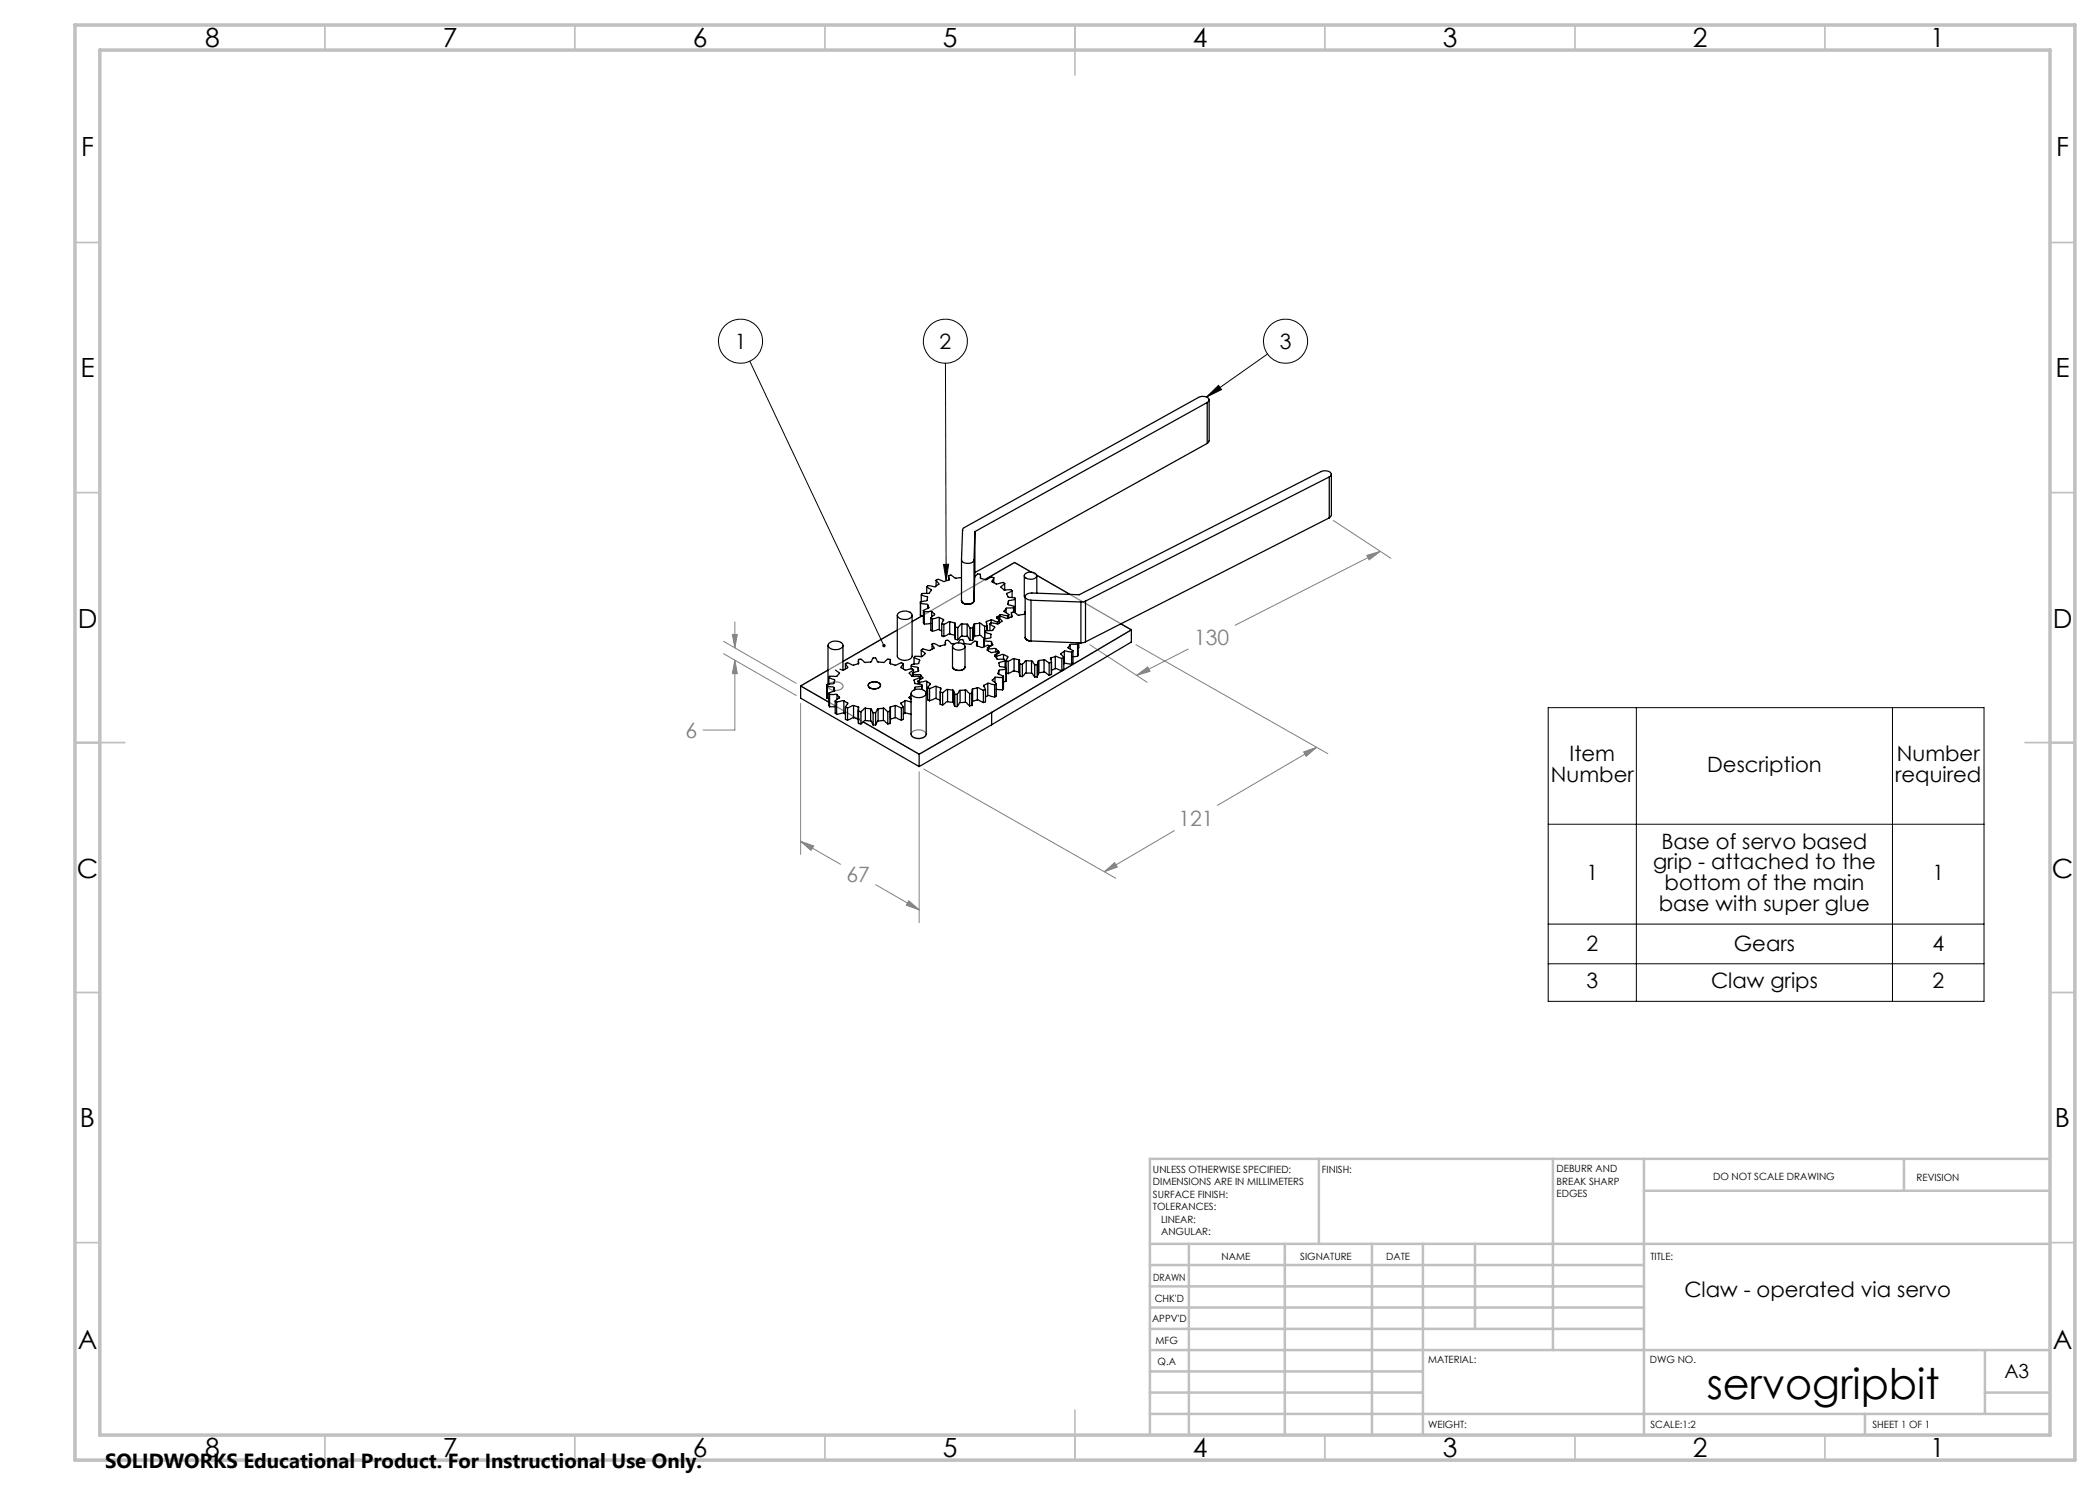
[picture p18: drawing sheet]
<svg xmlns="http://www.w3.org/2000/svg" width="420mm" height="297mm" viewBox="0 0 420 297" stroke-linecap="round" stroke-linejoin="round" font-family="sans-serif">
<defs><g id="words">
<text font-size="8.5" x="341.3" y="279.7">servogripbit</text>
<g font-size="5.3">
<text x="41" y="9.5">8</text>
<text x="88.5" y="9.5">7</text>
<text x="138.5" y="9.5">6</text>
<text x="188.5" y="9.5">5</text>
<text x="238.5" y="9.5">4</text>
<text x="288.5" y="9.5">3</text>
<text x="338.5" y="9.5">2</text>
<text x="386" y="9.5">1</text>
<text x="16.2" y="31.2">F</text>
<text x="411.2" y="31.2">F</text>
<text x="16.1" y="75.5">E</text>
<text x="411.1" y="75.5">E</text>
<text x="15.5" y="125.5">D</text>
<text x="410.5" y="125.5">D</text>
<text x="15.4" y="175.5">C</text>
<text x="410.4" y="175.5">C</text>
<text x="16" y="225.5">B</text>
<text x="411" y="225.5">B</text>
<text x="15.5" y="269.7">A</text>
<text x="410.5" y="269.7">A</text>
<text x="41" y="291.5">8</text>
<text x="88.5" y="291.5">7</text>
<text x="138.5" y="291.5">6</text>
<text x="188.5" y="291.5">5</text>
<text x="238.5" y="291.5">4</text>
<text x="288.5" y="291.5">3</text>
<text x="338.5" y="291.5">2</text>
<text x="386" y="291.5">1</text>
</g>
<g font-size="4.2">
<text x="146.9" y="69.7">1</text>
<text x="187.9" y="69.7">2</text>
<text x="256" y="69.7">3</text>
<text x="313.9" y="152.3">Item</text>
<text x="341.4" y="154.3">Description</text>
<text x="379.4" y="152.3">Number</text>
<text x="310.2" y="156.4">Number</text>
<text x="379" y="156.4">required</text>
<text x="330.6" y="173.9">grip - attached to the</text>
<text x="332.3" y="169.7">Base of servo based</text>
<text x="317.3" y="175.9">1</text>
<text x="332.9" y="178.1">bottom of the main</text>
<text x="386.5" y="175.9">1</text>
<text x="331.8" y="182.2">base with super glue</text>
<text x="317.3" y="190.3">2</text>
<text x="346.8" y="190.3">Gears</text>
<text x="386.5" y="190.3">4</text>
<text x="317.3" y="197.6">3</text>
<text x="342.2" y="197.6">Claw grips</text>
<text x="386.5" y="197.6">2</text>
<text x="336.9" y="259.3">Claw - operated via servo</text>
</g>
<g font-size="4.2" fill="#808080">
<text x="238.8" y="129">130</text>
<text x="137.1" y="147.6">6</text>
<text x="235.7" y="165.2">121</text>
<text x="169.3" y="176.5">67</text>
</g>
<text font-size="4.1" x="21" y="293.7">SOLIDWORKS Educational Product. For Instructional Use Only.</text>
<text font-size="3.9" x="400.9" y="275.5">A3</text>
<g font-size="2">
<text x="230.6" y="234.6">UNLESS OTHERWISE SPECIFIED:</text>
<text x="230.6" y="237.1">DIMENSIONS ARE IN MILLIMETERS</text>
<text x="230.6" y="239.6">SURFACE FINISH:</text>
<text x="264.4" y="234.6">FINISH:</text>
<text x="311.3" y="234.5">DEBURR AND</text>
<text x="311.3" y="237">BREAK SHARP</text>
<text x="311.3" y="239.5">EDGES</text>
<text x="342.6" y="236">DO NOT SCALE DRAWING</text>
<text x="383.3" y="236.2">REVISION</text>
<text x="230.6" y="242.1">TOLERANCES:</text>
<text x="232.2" y="244.6">LINEAR:</text>
<text x="232.2" y="247.1">ANGULAR:</text>
<text x="244.3" y="252">NAME</text>
<text x="260" y="251.9">SIGNATURE</text>
<text x="277.2" y="251.9">DATE</text>
<text x="330.1" y="251.9">TITLE:</text>
<text x="230.6" y="256.1">DRAWN</text>
<text x="230.9" y="260.3">CHK'D</text>
<text x="230.4" y="264.4">APPV'D</text>
<text x="231.1" y="268.8">MFG</text>
<text x="231.5" y="273">Q.A</text>
<text x="285.6" y="272.5">MATERIAL:</text>
<text x="330" y="272.5">DWG NO.</text>
<text x="285.6" y="285.5">WEIGHT:</text>
<text x="330.1" y="285.6">SCALE:1:2</text>
<text x="374.5" y="285.6">SHEET 1 OF 1</text>
</g>
</g></defs>
<g fill="none" stroke="#808080" stroke-width=".2">
<path d="M266.7 104.1l11.5 7.6M273.4 111.1l2.6-.8-2.2 1.7zM276 110.3l-29 14.8M144.7 128.3l14.5 8.4M144.7 130.7l14.5 8.4M146.5 126.9h1l-.5 2.7zM147 132l.5 2.7h-1zM147 124.4v5.2M147 132v14h-6.4M217.9 128.9l11.5 7.6M227.2 128.9l38.4 21.8M227.3 135.1l2.3-1.7 .4 .9z"/>
<path d="M237.6 129.8l-10.3 5.3M160.1 140.7v30.2M183.8 154.3v30.2M184.7 153.8l38.4 21.8M260.7 150.4l2.6-.9-2.1 1.8zM263.3 149.5l-19.8 11.6M160.1 168.3l2.6 .9-.5 .9zM160.1 168.3l8 4.6M175.2 176.9l8.6 5.1M220.9 174.3l2-1.8 .5 .9zM234.9 166.1l-14 8.2M181.8 180.2l2 1.8-2.5-1z"/>
</g>
<path d="M160.1 137.2l42.8-24.7 23.4 13.5-28 16.5-14.5 8.3zM165.8 136.8a1.89 1.89 0 0 1 2.8 .4 1.41 1.41 0 0 1-1.9 .9l-.6-.2a.62 .62 0 0 1-.3-1.1zM182.4 146.4a1.89 1.89 0 0 1 2.8 .4 1.41 1.41 0 0 1-1.9 .9l-.7-.3a.63 .63 0 0 1-.2-1z" fill="none" stroke="#808080" stroke-width=".25"/>
<g fill="none" stroke="#000" stroke-width=".2">
<path d="M150 72.2l26.8 56.9M189.1 72.6l.1 43.6M241.3 79.4l2.4-2.3 .6 .8zM253.5 70.8l-12.2 8.6M188.7 112.9h1l-.5 3.3zM309.6 141.5h87.2v58.8h-87.2zM327.3 141.5v58.8M378.5 141.5v58.8M309.6 164.8h87.2M309.6 184.8h87.2M309.6 192.8h87.2"/>
<circle cx="148.1" cy="68.2" r="4.4"/>
<circle cx="189.1" cy="68.2" r="4.4"/>
<circle cx="257.1" cy="68.2" r="4.4"/>
</g>
<g fill="none" stroke="#c0c0c0" stroke-width=".35">
<path d="M65 5v5M115 5v5M165 5v5M215 5v10M265 5v5M315 5v5M365 5v5M15 48.5h5M410 48.5h5M15 98.5h5M410 98.5h5M15 148.5h10"/>
<path d="M405 148.5h10M15 198.5h5M410 198.5h5M15 248.5h5M410 248.5h5M65 287v5M115 287v5M165 287v5M215 282v10M265 287v5M315 287v5M365 287v5"/>
</g>
<g fill="none" stroke="#c0c0c0" stroke-width=".5">
<path d="M263.8 231.8v17M310.6 231.8v38.2M328.8 231.8v55.2M328.8 238.2h81.2M380.8 231.8v6.4M410 231.8h-180v55.2M230 248.8h180M230 257.3h98.8M230 253h98.8M237.8 248.8v38.2M257 248.8v38.2M274.4 248.8v38.2"/>
<path d="M284.6 248.8v38.2M295 248.8v17M230 265.8h98.8M230 261.5h98.8M230 278.5h54.6M230 274.3h54.6M230 270h180M397 278.5h13M397 270v12.8M230 282.8h180M373 282.8v4.2"/>
</g>
<path d="M15 5h400v287h-400zM20 10h390v277h-390z" fill="none" stroke="#c0c0c0" stroke-width=".7"/>
<path d="M220.9 174.3l2-1.8 .5 .9zM260.7 150.4l2.6-.9-2.1 1.8zM160.1 168.3l2.6 .9-.5 .9zM181.8 180.2l2 1.8-2.5-1zM146.5 126.9h1l-.5 2.7zM147 132l.5 2.7h-1zM227.3 135.1l2.3-1.7 .4 .9zM273.4 111.1l2.6-.8-2.2 1.7z" fill="#808080"/>
<path d="M241.3 79.4l2.4-2.3 .6 .8zM188.7 112.9h1l-.5 3.3zM176.5 128.9a.35 .35 0 0 0 0 .4 .35 .35 0 0 0 .5 .1l-.2-.3 .2 .3 .1-.1a.34 .34 0 0 0-.1-.4 .34 .34 0 0 0-.5 0z" fill="#000"/>
<g fill="none" stroke="#000" stroke-width=".25">
<path d="M241.8 80v8.2l-.4 .5M241.4 80.5l.4-.4a.78 .78 0 0 0-.9-.8l-1.2 .2-46.9 26-.3 .4-.2 6.1M241.4 80.5l-46.4 25.8M241.4 80.5v8.2M241.4 88.7l-46.4 25.8M265.9 95.4a.53 .53 0 0 0 .2-.9 1.9 1.9 0 0 0-1.9-.2l-48.4 24.7-9.4-.4a1.12 1.12 0 0 0-1.4 .8 1.24 1.24 0 0 0 1.2 .6M265.9 95.4l-48.8 24.8M265.9 95.4v8.2M266.3 94.9v8.1l-.4 .6M184.3 119l1.2 .4-.2 .8-1.2 .2M184.3 119v1.4M185.3 117.4l.8 .5a.35 .35 0 0 1-.2 .6l-.1 .2h-1.4l-.1 .3"/>
<path d="M185.3 117.4v1.3M187.2 116.1l.6 .7-.1 .1-.7 .5-1.4-.3-.3 .3M187.2 116.1v1.1M189.7 115.2v.8M192.3 112a1.46 1.46 0 0 0 2.5 0M192.3 115.5l-.6 .1a.86 .86 0 0 1-1-.2l-.5-.4-.5 .1 .2 .8-.6 .2a.82 .82 0 0 1-1 0l-.7-.3-.4 .3M192.3 112v8.1M192.5 106v.2M194.8 112v8.2M194.9 115.4l.6-.6h.5l.1 .5a.43 .43 0 0 0 .6 .5 .79 .79 0 0 0 1-.1l.6-.3 .5 .2M195 106.3l-.2 5.7M195 106.3v8.2"/>
<path d="M195 114.5l-.2 5.7M196.1 115.2v.5M198.8 115.6l-.4 .7 .5 .3a.82 .82 0 0 0 1 .1l.7-.2 .3 .2M198.8 115.6v1M200.9 116.7l-.7 .7 .7 .6 1.3-.1 .2 .3M200.9 116.7v1.3M202.4 118.2l-1.1 .6 .3 .6 1.4 .2 .1 .3M202.4 118.2v1.3M203.1 119.9l-1.4 .3M203.1 119.9v2.4l-.3 .1M204.9 115.1v4.2l.1 .3M205 119.3v8.2"/>
<path d="M205.1 114.7a1.62 1.62 0 0 1 2.3 .4 1.42 1.42 0 0 1-2.5 .1zM206.3 114.4l-3.4-1.9-5.9 3.4M207.3 115l6.7 3.9M207.4 115.1v3.5M265.9 103.6l-48.8 24.8M160.1 137.2v2.4l23.7 13.7M160.1 137.2l5.7 3.2M165.4 139.5v.2M165.4 137.1v2.6M165.4 139.7h.4M165.6 129.1v7.8M165.6 134l-5.5 3.2"/>
<path d="M165.8 128.7a1.99 1.99 0 0 1 2.8 .2 1.31 1.31 0 0 1-1.7 1 .89 .89 0 0 1-1-.2 .89 .89 0 0 1-.1-1zM165.8 138.6l.1 .3M165.8 135.5l.9 .4a.33 .33 0 0 1 .2 .3 .33 .33 0 0 1-.1 .3l-.1 .2-1.3 .2v.3l1.4 .3M165.8 138.6v2.5l.1 .3M165.8 135.5v1.3M165.9 138.9h1.5M165.9 138.9v2.5M166.8 137.5v.2a.33 .33 0 0 1-.1 .6l-.9 .3M166.8 137.5v.8M167.1 134l.8 .7-.5 .6h-1.5l-.1 .2M167.4 138.9l.5 .5M167.4 138.9v1"/>
<path d="M167.9 139.4v.2l-.9 .6M167.9 139.4v.2M168.6 129.1v4.9M169.1 132.7l.5 .8-.1 .1-.8 .4-.7-.2M169.1 132.7l.4-.2 .6 .3a1.44 1.44 0 0 0 1.5 0l.1-.1M169.1 132.7v1.1M171.7 132.7h.1l-.1-.8 .5-.1 .4 .4a.82 .82 0 0 0 1.1 .2h.5l.4-.8h.5l.3 .4a.65 .65 0 0 0 .9 .5h.5l.8-.7h.2l.2 .1v.8h.1M171.7 132.1v.6M173.8 136.7a1.58 1.58 0 0 1 2.3 .3 1.38 1.38 0 0 1-2.1 .6l-.4-.5zM178.1 132.1v.6M179.5 123v8.2a1.72 1.72 0 0 0 2.9 0v-8.2M179.5 126l-10.9 6.3"/>
<path d="M179.8 122.5a1.93 1.93 0 0 1 2.6 .4 1.38 1.38 0 0 1-1.9 1 .89 .89 0 0 1-.9-1.1zM180.7 132.7l-.4-.2-.7 .3a1.37 1.37 0 0 1-1.4 0l-.1-.1M180.7 132.7l-.5 .8v.1l.8 .4 1.4-.3 .3 .3M180.7 132.7v1.1M181.9 139.4l.3 .4M181.9 139.4v.2M182.2 138.7v8.1a1.53 1.53 0 0 0 2.2 .8 .9 .9 0 0 0 .8-.8v-8.1h.1M182.2 139.1l-.3 .3M182.2 133.2l1.4 .3M182.2 133.2v.6M182.4 138.3a1.97 1.97 0 0 1 2.8 .2 1.31 1.31 0 0 1-1.7 1 1.15 1.15 0 0 1-1.3-1zM182.5 134.6l.1 .3"/>
<path d="M182.5 134.6v.7M182.6 134.9l1.5 .1M182.6 134.9v.4M182.7 134l-.8 .7 .5 .6h1.4l.2 .2M182.7 134v.5M182.8 131.5l1.1 .5-.1 .3a.42 .42 0 0 1-.4 .5l-1.1 .1-.1 .3M182.8 131.5v1.3M183 137.5l-.2 .5M183 137.5v.4M183.6 136.2l.3 .3M183.6 133.5l.1 .7-1.2 .4M183.6 133.5v.8"/>
<path d="M183.6 136.2v.6M183.9 136.5v.3M184 135.5l-1 .4a.33 .33 0 0 0-.2 .3 .33 .33 0 0 0 .2 .3l.1 .2 1.3 .2v.3l-1.4 .3M184 135.5v.5M184.1 120.4v.3l1.4 .2M184.1 122.9v.3M184.1 120.4v2.8M184.1 135l.4 .5M184.1 135v.9M184.1 123.2h.6M184.3 130l.8 .7-.7 .6h-1.4l-.2 .2M184.3 130v1.3"/>
<path d="M184.4 137.1v.8M184.4 123.2l-2 1.1M184.5 135.5l-.9 .7M184.5 135.5v.1M184.7 122.1l.2 .2M184.7 122.1v2.5l.2 .2M184.9 122.3v2.5M185.3 136.3l.8 .4M185.3 136.3l-1.4 .2M185.3 138.7l.2 .1M185.3 136.3v2.4M185.5 137.5l.4 .2"/>
<path d="M185.5 137.5v2.5l.4 .2M185.5 120.9l.3 .7-1.1 .5M185.5 120.9v.8M185.9 137.7v2.5M186.1 136.7l-.6 .8M186.1 136.7v.2M186.2 123.6l.3 .2M186.2 123.6v2.4l.3 .3M186.2 124.7l-1.3 .1M186.3 122.3l.6 .5M186.3 122.3h-1.4M186.3 122.3v1.1"/>
<path d="M186.4 128.8l.4 .8-.9 .5-1.3-.3-.3 .2M186.4 128.8v1.1M186.5 123.8v2.5M186.9 122.8l-.7 .8M186.9 122.8v.1M187.2 137.3l.9 .3M187.2 137.3l-1.3 .4M187.2 139.7l-1.3 .5M187.2 139.7l.9 .3M187.2 137.3v2.4M187.9 123.5l.8 .4M187.9 123.5l-1.4 .3"/>
<path d="M187.9 125.9l.4 .3M187.9 125.9l-1.4 .4M187.9 123.5v2.4M188.1 138.3v2.6l.4 .1M188.1 137.6l.1 .2-.1 .6 .4 .1M188.1 137.6v.4M188.3 124.7l.5 .2M188.3 124.7v2.5l.5 .1M188.5 138.5v2.5M188.7 123.9v.2l-.4 .6M188.7 123.9v.2M188.8 124.9v2.4"/>
<path d="M189.1 128.5v.4M189.5 137.9l1 .1M189.5 137.9l-1 .6M189.5 137.9v2.4M189.9 124.4l1 .2M189.9 124.4l-1.1 .5M189.9 126.8l-1.1 .5M189.9 126.8l1 .2M189.9 124.4v2.4M190.5 133.4a1.45 1.45 0 0 0 2.5 0M190.5 133.4a1.5 1.5 0 0 0 2.5 .2v-.2M190.5 129.3v4.1"/>
<path d="M190.5 138l.2 .2 .3 .6M190.5 138v2.5M190.7 128.9a1.66 1.66 0 0 1 2.3 .3 1.36 1.36 0 0 1-2.1 .6l-.4-.4zM190.7 138.3v2.6l.3 .4M190.9 124.6l.2 .8M190.9 124.6v2.4M190.9 127l.1 .1M191 138.8h.5M191 138.8v2.5M191 125.1l.1 2.8M191 128.7a.73 .73 0 0 1-1-.3l-.4-.3h-.4l-.1 .8-.6 .2a.84 .84 0 0 1-1.1-.1l-.6-.3-.4 .1M191.1 125.4l.5 .1"/>
<path d="M191.1 127.9h.5M191.1 125.4v2.5M191.5 138.8v2.5M191.6 125.5v2.4M191.7 128.6l.4-.7h.4l.3 .4a.59 .59 0 0 0 .8 .5h.6l.8-.6 .4 .1v.5a.38 .38 0 0 0 0 .4 .38 .38 0 0 0 .5 .1 .82 .82 0 0 0 1 0l.7-.3 .4 .2-.6 .8 .8 .5 1.4-.2 .3 .2-.9 .7 .5 .7h1.4l.1 .2M192 138.1l-.5 .7M192 138.1v2.4M192.3 120.1a1.43 1.43 0 0 0 2.5 .1M192.3 120.1a1.3 1.3 0 0 0 2 .6l.5-.4v-.2a1.44 1.44 0 0 1-2.5 .2zM192.4 124.8h1M192.4 124.8l-.8 .7M192.4 127.2l-.3 .1-.5 .6"/>
<path d="M192.4 127.2l1 .1M192.4 124.8v2.4M193 129.3v4.1M193.1 138l.8 .7M193.1 138l-1.1 .1M193.1 138v2.5M193.4 124.8l.6 .8M193.4 127.3l.6 .8M193.4 124.8v2.5M193.9 138.7v2.5M194 128.1h.5M194 125.6v2.5"/>
<path d="M194.4 138.6l-.5 .1M194.4 138.6v2.5M194.5 138.3v2.5M194.5 137.8l-.1 .2v.6M194.5 137.8v2.4l1-.2M194.5 125.6h-.5M194.5 125.6v2.5M194.7 127.5l-.2 .6M194.7 125v2.5M194.9 124.8l-.4 .8M194.9 127.2l-.2 .2M194.9 124.8v2.4"/>
<path d="M195.4 128.4v.8M195.5 137.5l1.2 .6M195.5 137.5l-1 .3M195.5 140l1.2 .5M195.5 137.5v2.5M195.9 124.6l1 .7M195.9 124.6l-1 .2M195.9 127.1l-1 .1M195.9 124.6v2.5M196.7 138.1v2.4M196.7 137.1v.1l.4 .7M196.7 137.1v.2"/>
<path d="M196.8 127.8v.4M196.8 127.8v1.6M196.8 128.2l1.5 .2M196.8 128.2v1.1M196.9 125.3v2.4l-1-.6M197 126.4l1.2 .5-.1 .7-1.3 .2M197 126.4v1.4M197.1 137.9l-.4 .2M197.1 137.9v2.5l-.4 .1M197.3 124.3l-.1 .1 .2 .8-.5 .1M197.3 124.3v.4M197.4 125.1v1"/>
<path d="M197.6 136.7l1.3 .3M197.6 136.7l-.9 .4M197.6 139.1l-.5 .3M197.6 139.1l1.3 .3M197.6 136.7v2.4M197.7 129.8v.4M198 124.8l.8 .5a.36 .36 0 0 1-.2 .6l-.2 .2h-1.3l-.1 .3M198 124.8v1.3M198.2 124l-.9 .3M198.2 124l1.3 .4M198.2 124v.6M198.3 128.4l.3 .6-1.1 .5 .2 .3"/>
<path d="M198.3 128.4v.7M198.5 136l.7 .7M198.5 136v.1M198.9 137v2.4M199 135.5h1.5M199 135.5l-.5 .5M199 131l.3 .2M199 131v.2M199 135.5v1M199.1 129.7l.6 .5M199.1 129.7l-1.4 .1M199.1 129.7v.6"/>
<path d="M199.2 136.7l-.3 .3M199.2 136.7v2.5l-.3 .2M199.2 137.9l1.3 .1M199.3 131.2v.5M199.4 123.4l.5 .8M199.4 123.4v.2M199.5 124.4v.4M199.7 130.2l-.7 .8M199.7 130.2v.2M199.8 134.1l-.2 .7 1.1 .5M199.8 134.1v.8M199.8 123.5l.6 .8-.8 .5-1.4-.2-.2 .2"/>
<path d="M199.8 123.5l.4-.2 1.3 .4M199.8 123.5v.6M199.9 124.2l-.4 .2M199.9 124.2v.4M200 123l1.5 .2M200 123l-.6 .4M200 123v.4M200.5 135.5v2.5M200.7 135.3l-.2 .2M200.7 135.3v2.4l-.2 .3M200.7 130.9l.8 .4M200.7 130.9l-1.4 .3"/>
<path d="M200.7 130.9v.9M200.8 122.2l1 .7M200.8 122.2v.1M201 132.1l-1 .4a.37 .37 0 0 0-.2 .6l.2 .2 1.3 .3M201 132.1v1.4M201.2 133.8l-1.4 .3M201.2 132.1l.4 .2M201.2 134.6l.4 .1M201.2 121.7l-.4 .5M201.2 121.7v.9M201.2 132.1v1.5M201.2 133.8v2.5"/>
<path d="M201.2 136.3l-.5 .1M201.3 133.6l-.1 .2M201.3 133.6l-.1 2.7M201.5 131.3l.1 .1-.4 .7M201.5 123.2v.5M201.5 131.3v.2M201.6 132.3v2.4M201.7 120.2l-.1 .7 1.2 .4M201.7 120.2v.7M201.8 122.9l-.3 .3M201.8 122.9v.7M202.3 122.6v.8"/>
<path d="M202.7 121.6l-1.5 .1M202.7 121.6v.8M202.8 131.7l1 .2M202.8 131.7l-1.2 .6M202.8 134.2l-1.2 .5M202.8 134.2l1 .2M202.8 131.7v2.5M202.8 121.3l-.1 .3M202.8 121.3v1.2M203.8 131.9l.2 .9M203.8 131.9v2.5M203.8 134.4h.1"/>
<path d="M203.9 132.4v2.4M203.9 134.8l.1 .5M204 132.8l.5 .1M204 135.3h.5M204 132.8v2.5M204.5 132.9v2.4M205 122.6v.1M205 127.5a.96 .96 0 0 0 1.2 .7M205 122.3a.67 .67 0 0 1-.9 .7h-.4l-1-.6-.4 .1 .2 .8-1 .4M205 127.5a1.06 1.06 0 0 0 1.2 .7M205.2 132.1l1.1 .1M205.2 132.1l-.7 .8"/>
<path d="M205.2 134.6l-.7 .7M205.2 134.6h1.1M205.2 132.1v2.5M206.2 120l10 .4M206.2 120v8.2M206.2 128.2l10 .4M206.3 132.2h.2l.4 .8M206.3 134.6l.6 .8M206.3 132.2v2.4M206.9 135.4h.5M206.9 133v2.4M207.4 132.9l-.5 .1"/>
<path d="M207.4 132.9v2.5M207.6 132.4v2.5l-.2 .5M207.8 132.1h-.2l-.2 .8M207.8 134.5l-.2 .2M207.8 132.1v2.4M208.8 131.9l1 .7M208.8 131.9l-1 .2M208.8 134.4l1 .6M208.8 134.4l-1 .1M208.8 131.9v2.5M209.8 132.6v2.4M210.2 131.6l-.1 .1 .2 .8"/>
<path d="M210.2 131.6v.3M210.3 132.5l-.5 .1M210.3 132.4v2.5l-.5 .1M211.1 131.3l1.3 .4M211.1 131.3l-.9 .3M211.1 133.7l1.3 .5M211.1 133.7l-.8 .3M211.1 131.3v2.4M212.2 130.7l.6 .8M212.2 130.7v.2M212.4 131.7v2.5M212.8 131.5l-.4 .2"/>
<path d="M212.8 131.5v2.4l-.4 .3M212.9 130.2l1.4 .2M212.9 130.2l-.7 .5M212.9 132.7l-.1 .1M212.9 132.7l1.4 .2M212.9 130.2v2.5M213.6 129.5l1 .6M213.6 129.5v.1M214 128.9l-.4 .6M214 128.9v.9M214.3 130.4v2.5M214.6 130.1l-.3 .3"/>
<path d="M214.6 130.1v2.5l-.3 .3M215.5 128.8l.1-.3-.1 2.8M215.5 128.8l-1.5 .1M215.5 131.3h-.9M215.5 128.8v2.5M215.8 128.5v1.1h-.2M216.2 120.4v8.2M217.1 120.2l-.9 .2M217.1 128.4l-.9 .2M217.1 120.2v8.2M224.2 124.8l2.1 1.2M226.3 126l-28 16.5"/>
<path d="M226.3 126v2.4l-28 16.6M167 140.2l.3 .2M167 140.2v2.4l.3 .3M167 141.3l-1.1 .1M167.3 140.4v2.5M168.8 140.2l.7 .4M168.8 140.2l-1.5 .2M168.8 142.6l-1.5 .3M168.8 142.6l.3 .2M168.8 140.2v2.4M169.1 141.4l.4 .2M169.1 141.4v2.5l.4 .1"/>
<path d="M169.5 140.6l.1 .1-.5 .7M169.5 140.6v.2M169.5 141.6v2.4M170.7 141.1l1 .3M170.7 141.1l-1.2 .5M170.7 143.5l-1.2 .5M170.7 143.5l1 .3M170.7 141.1v2.4M171.7 141.4l.1 .1-.1 .7M171.7 143.8h.1M171.7 141.4v3M171.7 142.2l.5 .1"/>
<path d="M171.7 142.2v2.5l.5 .1M172.2 142.3v2.5M172.6 144.4l11.2 6.4M173.1 141.6l1 .1M173.1 141.6l-.9 .7M173.1 144.1l-.9 .7M173.1 144.1l1 .1M173.1 141.6v2.5M174.1 141.7l.5 .9M174.1 144.2l.5 .8M174.1 141.7v2.5M174.6 142.6h.5"/>
<path d="M174.6 145h.5M174.6 142.6v2.4M175.1 142.6v2.4M175.6 141.7l-.5 .9M175.6 144.2l-.5 .8M175.6 141.7v2.5M176.7 141.6l.9 .7M176.7 141.6l-1.1 .1M176.7 144.1l.9 .7M176.7 144.1l-1.1 .1M176.7 141.6v2.5M177.6 142.3v2.5"/>
<path d="M178 142.2l-.4 .1M178 142.2v2.5l-.4 .1M178.1 141.4l-.1 .1v.7M178.1 141.4v3M179 141.1l1.3 .5M179 141.1l-.9 .3M179 143.5l1.3 .5M179 143.5l-.9 .3M179 141.1v2.4M180.2 140.6v.1l.5 .7M180.2 140.6v.2M180.3 141.6v2.4"/>
<path d="M180.7 141.4l-.4 .2M180.7 141.4v2.5l-.4 .1M181 140.2l1.2 .2M181 140.2l-.8 .4M181 142.6l1.2 .2M181 142.6l-.3 .2M181 140.2v2.4M183.8 150.8v2.5M189.5 140.3l-1 .7M189.5 140.3l1 .2M190.5 140.5l.2 .1M191 141.3h.5"/>
<path d="M192 140.5l-.5 .8M193.1 140.5l.8 .7M193.1 140.5h-1.1M194.4 141.1l-.5 .1M194.5 140.7l-.1 .4M198.3 145l-14.5 8.3M198.3 142.5l-14.5 8.3M198.3 142.5v2.5"/>
</g>
<use href="#words"/>
</svg>
